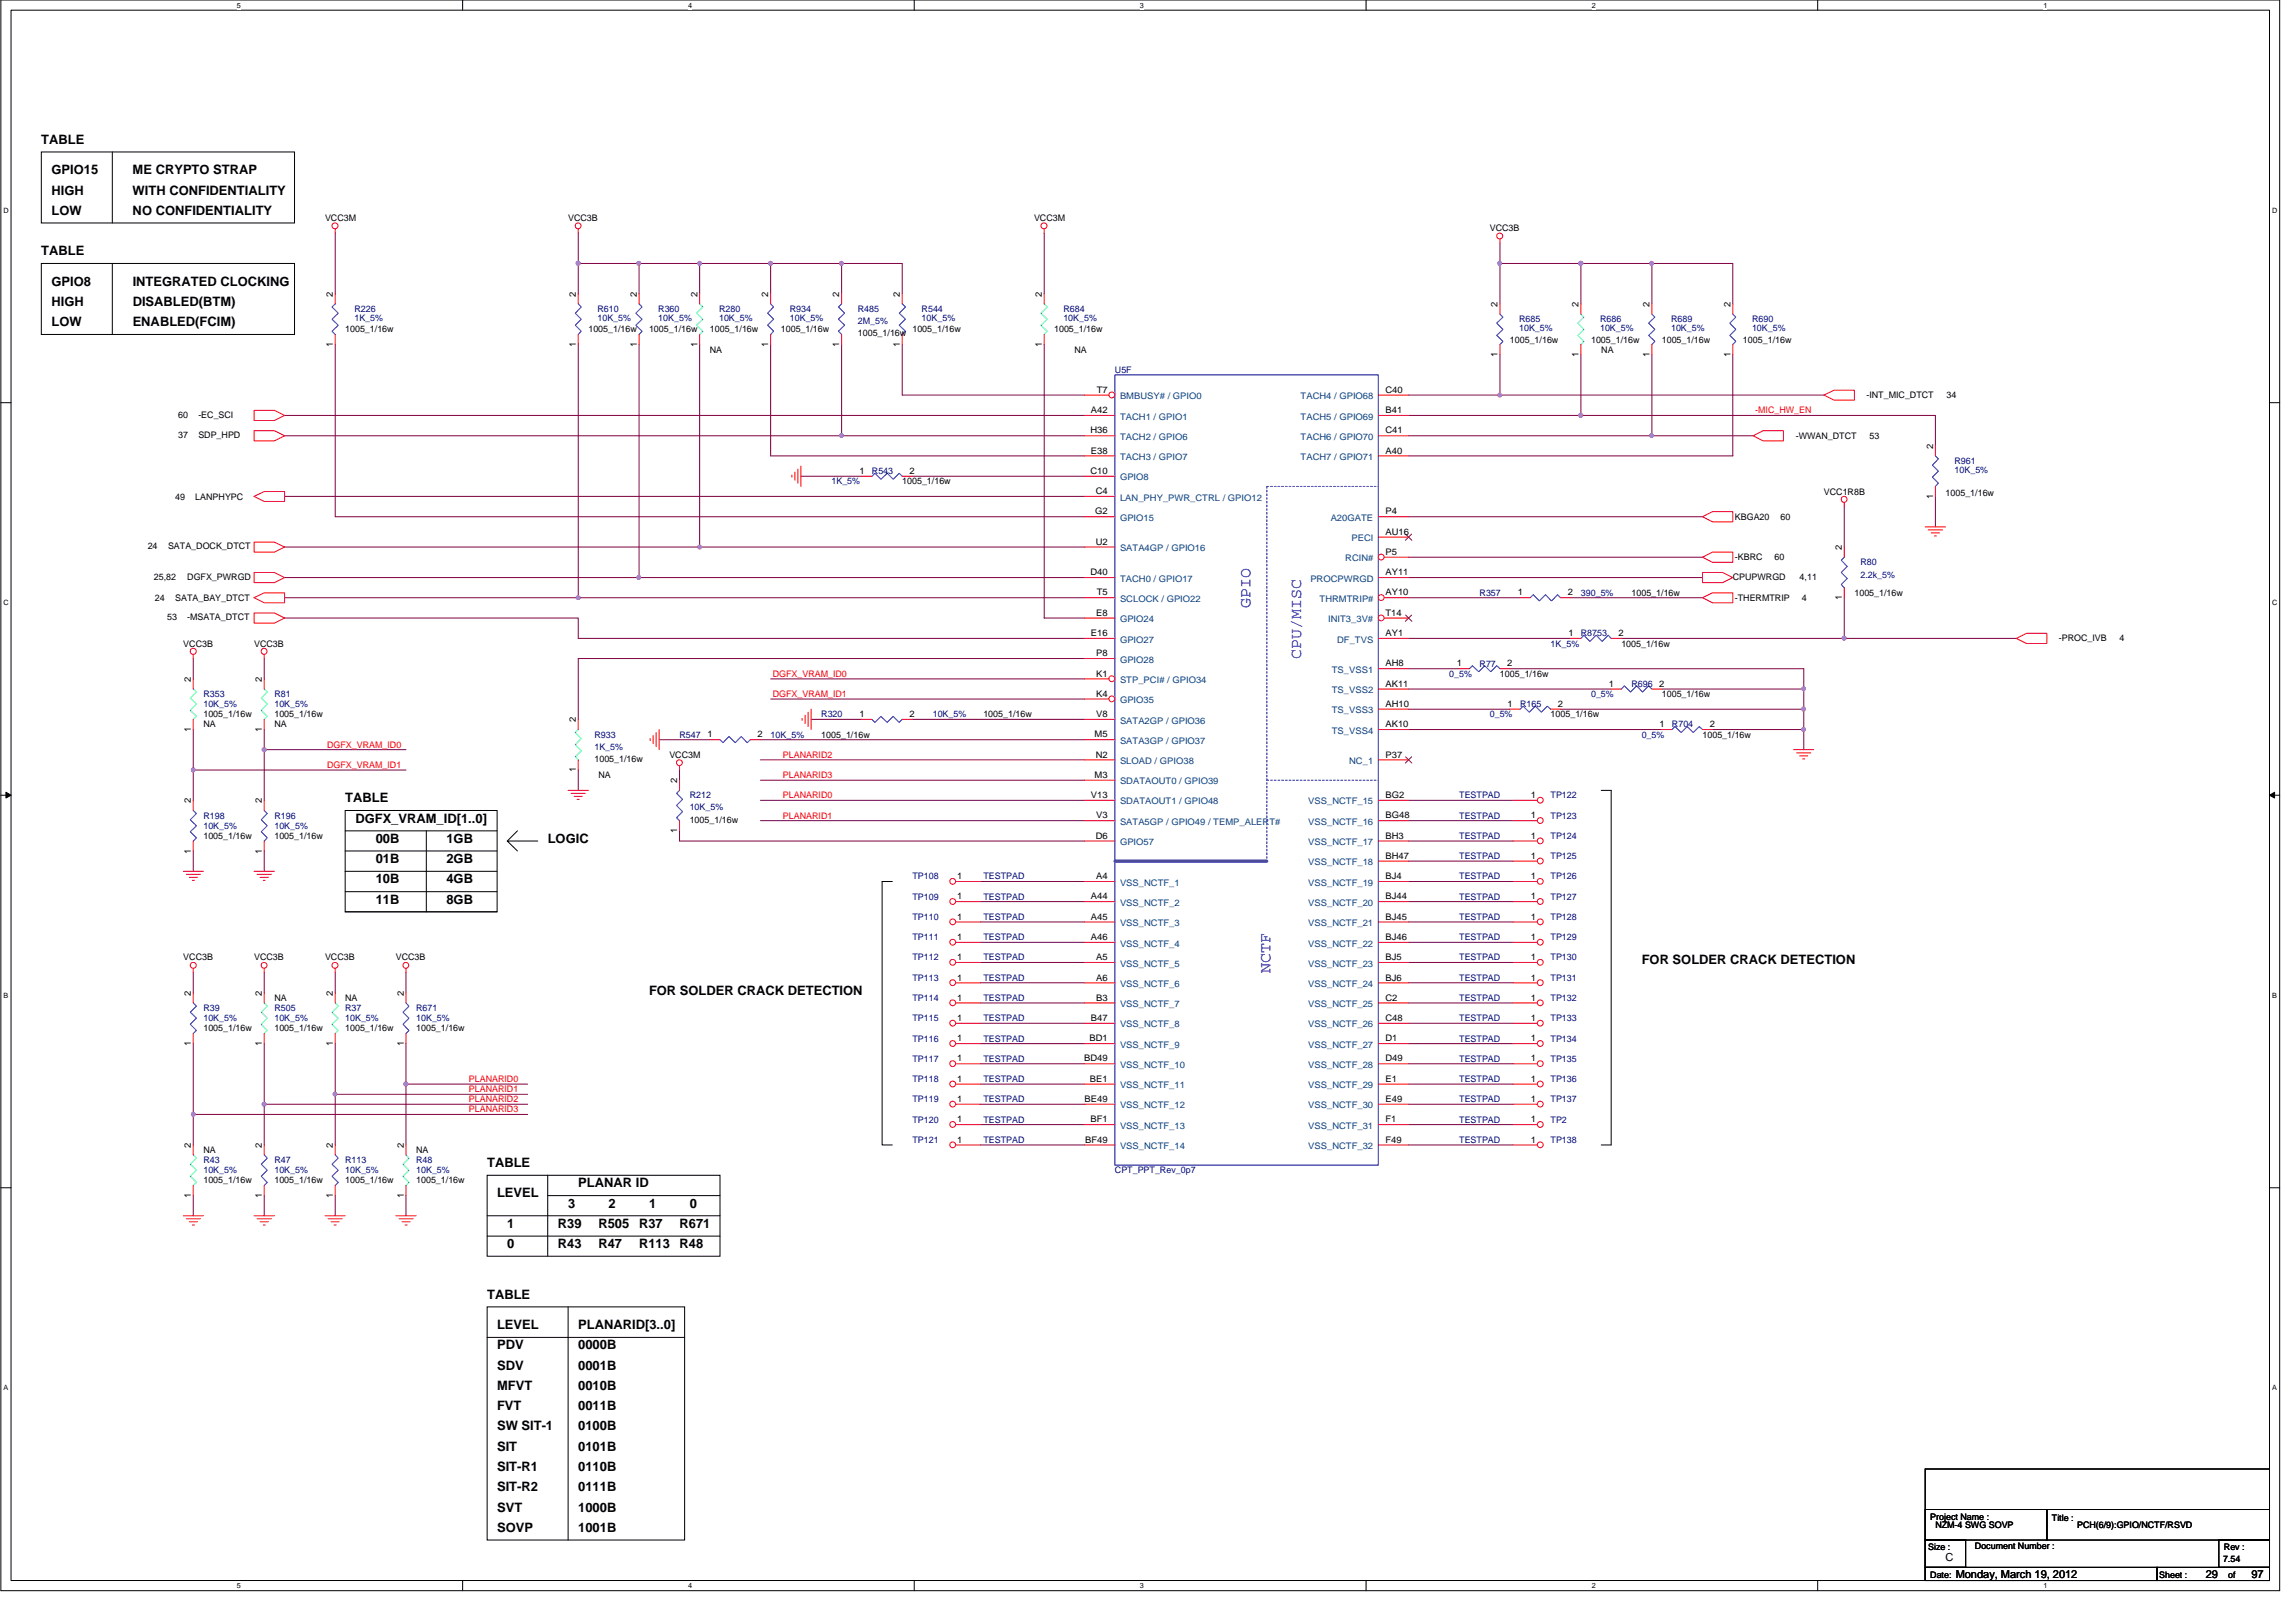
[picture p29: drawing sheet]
<svg xmlns="http://www.w3.org/2000/svg" width="420mm" height="297mm" viewBox="0 0 420 297" stroke-linecap="round" stroke-linejoin="round" font-family="sans-serif">
<defs><g id="words">
<g font-size="3" fill="#00f">
<text x="228.9" y="111.3" transform="rotate(-90 228.9 111.3)">GPIO</text>
<text x="238.2" y="120.5" transform="rotate(-90 238.2 120.5)">CPU/MISC</text>
<text x="232.6" y="178" transform="rotate(-90 232.6 178)">NCTF</text>
</g>
<g font-size="2.4">
<text x="7.6" y="26.3">TABLE</text>
<text x="9.4" y="31.9">GPIO15</text>
<text x="9.4" y="35.6">HIGH</text>
<text x="24.3" y="31.9">ME CRYPTO STRAP</text>
<text x="24.3" y="35.6">WITH CONFIDENTIALITY</text>
<text x="9.4" y="39.3">LOW</text>
<text x="24.3" y="39.3">NO CONFIDENTIALITY</text>
<text x="7.6" y="46.7">TABLE</text>
<text x="9.4" y="52.3">GPIO8</text>
<text x="24.3" y="52.3">INTEGRATED CLOCKING</text>
<text x="9.4" y="56">HIGH</text>
<text x="9.4" y="59.7">LOW</text>
<text x="24.3" y="56">DISABLED(BTM)</text>
<text x="24.3" y="59.7">ENABLED(FCIM)</text>
<text x="63.2" y="146.9">TABLE</text>
<text x="65.1" y="150.5">DGFX_VRAM_ID[1..0]</text>
<text x="68.8" y="154.3">00B</text>
<text x="81.7" y="154.3">1GB</text>
<text x="100.3" y="154.3">LOGIC</text>
<text x="68.8" y="157.9">01B</text>
<text x="68.8" y="161.7">10B</text>
<text x="81.7" y="157.9">2GB</text>
<text x="81.7" y="161.7">4GB</text>
<text x="68.8" y="165.4">11B</text>
<text x="81.7" y="165.4">8GB</text>
<text x="300.6" y="176.5">FOR SOLDER CRACK DETECTION</text>
<text x="118.8" y="182.1">FOR SOLDER CRACK DETECTION</text>
<text x="89.2" y="213.6">TABLE</text>
<text x="91" y="219.2">LEVEL</text>
<text x="104" y="221">3</text>
<text x="105.9" y="217.3">PLANAR ID</text>
<text x="111.4" y="221">2</text>
<text x="118.8" y="221">1</text>
<text x="126.3" y="221">0</text>
<text x="92.9" y="224.7">1</text>
<text x="102.1" y="224.7">R39</text>
<text x="109.5" y="224.7">R505</text>
<text x="117" y="224.7">R37</text>
<text x="124.4" y="224.7">R671</text>
<text x="92.9" y="228.4">0</text>
<text x="102.1" y="228.4">R43</text>
<text x="109.5" y="228.4">R47</text>
<text x="117" y="228.4">R113</text>
<text x="124.4" y="228.4">R48</text>
<text x="89.2" y="237.7">TABLE</text>
<text x="91" y="243.2">LEVEL</text>
<text x="105.9" y="243.2">PLANARID[3..0]</text>
<text x="91" y="250.7">SDV</text>
<text x="91" y="247">PDV</text>
<text x="105.9" y="250.7">0001B</text>
<text x="105.9" y="247">0000B</text>
<text x="91" y="254.4">MFVT</text>
<text x="105.9" y="254.4">0010B</text>
<text x="91" y="258.1">FVT</text>
<text x="91" y="261.8">SW SIT-1</text>
<text x="105.9" y="258.1">0011B</text>
<text x="105.9" y="261.8">0100B</text>
<text x="91" y="265.5">SIT</text>
<text x="91" y="269.2">SIT-R1</text>
<text x="105.9" y="265.5">0101B</text>
<text x="105.9" y="269.2">0110B</text>
<text x="91" y="272.9">SIT-R2</text>
<text x="105.9" y="272.9">0111B</text>
<text x="91" y="276.6">SVT</text>
<text x="91" y="280.3">SOVP</text>
<text x="105.9" y="276.6">1000B</text>
<text x="105.9" y="280.3">1001B</text>
</g>
<g font-size="2">
<text x="356.2" y="285.6">C</text>
<text x="358" y="288.8">Monday, March 19, 2012</text>
<text x="403.8" y="288.8">29</text>
<text x="412.2" y="288.8">97</text>
</g>
<g font-size="1.7">
<text x="59.5" y="40.4">VCC3M</text>
<text x="104" y="40.4">VCC3B</text>
<text x="189.3" y="40.4">VCC3M</text>
<text x="272.7" y="42.3">VCC3B</text>
<text x="60.9" y="54.3" transform="rotate(-90 60.9 54.3)">2</text>
<text x="105.4" y="54.3" transform="rotate(-90 105.4 54.3)">2</text>
<text x="116.6" y="54.3" transform="rotate(-90 116.6 54.3)">2</text>
<text x="127.7" y="54.3" transform="rotate(-90 127.7 54.3)">2</text>
<text x="140.7" y="54.3" transform="rotate(-90 140.7 54.3)">2</text>
<text x="153.7" y="54.3" transform="rotate(-90 153.7 54.3)">2</text>
<text x="164.7" y="54.3" transform="rotate(-90 164.7 54.3)">2</text>
<text x="190.7" y="54.3" transform="rotate(-90 190.7 54.3)">2</text>
<text x="274.2" y="56.2" transform="rotate(-90 274.2 56.2)">2</text>
<text x="289" y="56.2" transform="rotate(-90 289 56.2)">2</text>
<text x="302" y="56.2" transform="rotate(-90 302 56.2)">2</text>
<text x="316.8" y="56.2" transform="rotate(-90 316.8 56.2)">2</text>
<text x="60.9" y="63.5" transform="rotate(-90 60.9 63.5)">1</text>
<text x="63.2" y="60.8">1005_1/16w</text>
<text x="105.4" y="63.5" transform="rotate(-90 105.4 63.5)">1</text>
<text x="107.7" y="60.8">1005_1/16w</text>
<text x="116.6" y="63.5" transform="rotate(-90 116.6 63.5)">1</text>
<text x="118.8" y="60.8">1005_1/16w</text>
<text x="127.7" y="63.5" transform="rotate(-90 127.7 63.5)">1</text>
<text x="130" y="60.8">1005_1/16w</text>
<text x="130" y="64.5">NA</text>
<text x="140.7" y="63.5" transform="rotate(-90 140.7 63.5)">1</text>
<text x="142.9" y="60.8">1005_1/16w</text>
<text x="153.7" y="63.5" transform="rotate(-90 153.7 63.5)">1</text>
<text x="157" y="61.6">1005_1/16w</text>
<text x="164.7" y="63.5" transform="rotate(-90 164.7 63.5)">1</text>
<text x="167" y="60.8">1005_1/16w</text>
<text x="190.7" y="63.5" transform="rotate(-90 190.7 63.5)">1</text>
<text x="193" y="60.8">1005_1/16w</text>
<text x="196.7" y="64.5">NA</text>
<text x="274.2" y="65.3" transform="rotate(-90 274.2 65.3)">1</text>
<text x="276.4" y="62.7">1005_1/16w</text>
<text x="289" y="65.3" transform="rotate(-90 289 65.3)">1</text>
<text x="291.3" y="62.7">1005_1/16w</text>
<text x="293.1" y="64.5">NA</text>
<text x="302" y="65.3" transform="rotate(-90 302 65.3)">1</text>
<text x="304.2" y="62.7">1005_1/16w</text>
<text x="316.8" y="65.3" transform="rotate(-90 316.8 65.3)">1</text>
<text x="319.1" y="62.7">1005_1/16w</text>
<text x="200.8" y="71.9">T7</text>
<text x="253.6" y="71.9">C40</text>
<text x="32.6" y="76.4">60</text>
<text x="36.3" y="76.4">-EC_SCI</text>
<text x="199.7" y="75.6">A42</text>
<text x="253.6" y="75.6">B41</text>
<text x="341.7" y="72.9">-INT_MIC_DTCT</text>
<text x="356.4" y="72.9">34</text>
<text x="32.6" y="80.1">37</text>
<text x="36.3" y="80.1">SDP_HPD</text>
<text x="199.6" y="79.3">H36</text>
<text x="199.7" y="83">E38</text>
<text x="253.6" y="79.3">C41</text>
<text x="253.6" y="83">A40</text>
<text x="328.7" y="80.3">-WWAN_DTCT</text>
<text x="342.3" y="80.3">53</text>
<text x="353.9" y="82.1" transform="rotate(-90 353.9 82.1)">2</text>
<text x="157.3" y="86.7">1</text>
<text x="165.2" y="88.6">1005_1/16w</text>
<text x="166.5" y="86.7">2</text>
<text x="199.6" y="86.7">C10</text>
<text x="32.1" y="91.4">49</text>
<text x="35.8" y="91.4">LANPHYPC</text>
<text x="200.5" y="94.1">G2</text>
<text x="200.6" y="90.4">C4</text>
<text x="253.6" y="94.1">P4</text>
<text x="317.6" y="95.1">KBGA20</text>
<text x="326" y="95.1">60</text>
<text x="333.9" y="90.5">VCC1R8B</text>
<text x="353.9" y="91.3" transform="rotate(-90 353.9 91.3)">1</text>
<text x="356.2" y="90.8">1005_1/16w</text>
<text x="27" y="100.5">24</text>
<text x="30.8" y="100.5">SATA_DOCK_DTCT</text>
<text x="200.6" y="99.7">U2</text>
<text x="253.6" y="101.6">P5</text>
<text x="253.6" y="97.9">AU16</text>
<text x="337.2" y="100.7" transform="rotate(-90 337.2 100.7)">2</text>
<text x="28.2" y="106.1">25,82</text>
<text x="34.3" y="106.1">DGFX_PWRGD</text>
<text x="199.6" y="105.3">D40</text>
<text x="253.6" y="105.3">AY11</text>
<text x="317.2" y="106.1">CPUPWRGD</text>
<text x="317.6" y="102.5">-KBRC</text>
<text x="324.9" y="102.5">60</text>
<text x="329.5" y="106.1">4,11</text>
<text x="28.4" y="110">24</text>
<text x="30.6" y="113.5">53</text>
<text x="32.1" y="110">SATA_BAY_DTCT</text>
<text x="34.3" y="113.5">-MSATA_DTCT</text>
<text x="200.7" y="112.7">E8</text>
<text x="200.8" y="109">T5</text>
<text x="253.6" y="109">AY10</text>
<text x="253.6" y="112.7">T14</text>
<text x="277.9" y="109">1</text>
<text x="287" y="109">2</text>
<text x="298.7" y="109.1">1005_1/16w</text>
<text x="317.6" y="110">-THERMTRIP</text>
<text x="329.8" y="110">4</text>
<text x="337.2" y="109.9" transform="rotate(-90 337.2 109.9)">1</text>
<text x="339.5" y="109.1">1005_1/16w</text>
<text x="33.6" y="118.3">VCC3B</text>
<text x="46.5" y="118.3">VCC3B</text>
<text x="199.7" y="116.4">E16</text>
<text x="253.6" y="116.4">AY1</text>
<text x="287.1" y="116.4">1</text>
<text x="296.3" y="116.4">2</text>
<text x="296.8" y="118.3">1005_1/16w</text>
<text x="376.9" y="117.4">-PROC_IVB</text>
<text x="388.1" y="117.4">4</text>
<text x="35" y="124.8" transform="rotate(-90 35 124.8)">2</text>
<text x="48" y="124.8" transform="rotate(-90 48 124.8)">2</text>
<text x="200.7" y="120.1">P8</text>
<text x="200.7" y="123.8">K1</text>
<text x="253.6" y="125.7">AK11</text>
<text x="253.6" y="122">AH8</text>
<text x="266.7" y="122">1</text>
<text x="274.6" y="123.9">1005_1/16w</text>
<text x="275.9" y="122">2</text>
<text x="294.5" y="125.7">1</text>
<text x="303.7" y="125.7">2</text>
<text x="37.2" y="131.3">1005_1/16w</text>
<text x="50.2" y="131.3">1005_1/16w</text>
<text x="157.3" y="131.2">1</text>
<text x="166.5" y="131.2">2</text>
<text x="180" y="131.3">1005_1/16w</text>
<text x="200.7" y="131.2">V8</text>
<text x="200.7" y="127.5">K4</text>
<text x="253.6" y="129.4">AH10</text>
<text x="276" y="129.4">1</text>
<text x="283.9" y="131.3">1005_1/16w</text>
<text x="285.2" y="129.4">2</text>
<text x="304.2" y="127.6">1005_1/16w</text>
<text x="35" y="133.9" transform="rotate(-90 35 133.9)">1</text>
<text x="37.2" y="133.1">NA</text>
<text x="48" y="133.9" transform="rotate(-90 48 133.9)">1</text>
<text x="50.2" y="133.1">NA</text>
<text x="105.4" y="132.2" transform="rotate(-90 105.4 132.2)">2</text>
<text x="129.5" y="135">1</text>
<text x="138.7" y="135">2</text>
<text x="150.4" y="135">1005_1/16w</text>
<text x="200.4" y="135">M5</text>
<text x="253.6" y="133.1">AK10</text>
<text x="303.8" y="133.1">1</text>
<text x="311.7" y="135">1005_1/16w</text>
<text x="313" y="133.1">2</text>
<text x="105.4" y="141.4" transform="rotate(-90 105.4 141.4)">1</text>
<text x="108.8" y="139.4">1005_1/16w</text>
<text x="109.5" y="142.4">NA</text>
<text x="122.5" y="138.7">VCC3M</text>
<text x="124" y="143.3" transform="rotate(-90 124 143.3)">2</text>
<text x="200.4" y="142.4">M3</text>
<text x="200.6" y="138.6">N2</text>
<text x="253.6" y="138.6">P37</text>
<text x="35" y="147" transform="rotate(-90 35 147)">2</text>
<text x="48" y="147" transform="rotate(-90 48 147)">2</text>
<text x="199.7" y="146">V13</text>
<text x="200.7" y="149.8">V3</text>
<text x="253.6" y="146">BG2</text>
<text x="253.6" y="149.8">BG48</text>
<text x="280.3" y="146">1</text>
<text x="280.3" y="149.8">1</text>
<text x="37.2" y="153.5">1005_1/16w</text>
<text x="50.2" y="153.5">1005_1/16w</text>
<text x="124" y="152.5" transform="rotate(-90 124 152.5)">1</text>
<text x="126.3" y="150.6">1005_1/16w</text>
<text x="200.6" y="153.5">D6</text>
<text x="253.6" y="153.5">BH3</text>
<text x="280.3" y="153.5">1</text>
<text x="35" y="156.2" transform="rotate(-90 35 156.2)">1</text>
<text x="48" y="156.2" transform="rotate(-90 48 156.2)">1</text>
<text x="175.2" y="160.9">1</text>
<text x="200.7" y="160.9">A4</text>
<text x="253.6" y="157.2">BH47</text>
<text x="253.6" y="160.9">BJ4</text>
<text x="280.3" y="157.2">1</text>
<text x="280.3" y="160.9">1</text>
<text x="175.2" y="164.6">1</text>
<text x="199.7" y="164.6">A44</text>
<text x="253.6" y="164.6">BJ44</text>
<text x="280.3" y="164.6">1</text>
<text x="175.2" y="168.3">1</text>
<text x="175.2" y="172">1</text>
<text x="199.7" y="168.3">A45</text>
<text x="199.7" y="172">A46</text>
<text x="253.6" y="168.3">BJ45</text>
<text x="253.6" y="172">BJ46</text>
<text x="280.3" y="168.3">1</text>
<text x="280.3" y="172">1</text>
<text x="33.6" y="175.8">VCC3B</text>
<text x="46.5" y="175.8">VCC3B</text>
<text x="59.5" y="175.8">VCC3B</text>
<text x="72.5" y="175.8">VCC3B</text>
<text x="175.2" y="179.5">1</text>
<text x="175.2" y="175.7">1</text>
<text x="200.7" y="175.7">A5</text>
<text x="200.7" y="179.5">A6</text>
<text x="253.6" y="175.7">BJ5</text>
<text x="253.6" y="179.5">BJ6</text>
<text x="280.3" y="175.7">1</text>
<text x="280.3" y="179.5">1</text>
<text x="35" y="182.2" transform="rotate(-90 35 182.2)">2</text>
<text x="48" y="182.2" transform="rotate(-90 48 182.2)">2</text>
<text x="50.2" y="183.2">NA</text>
<text x="60.9" y="182.2" transform="rotate(-90 60.9 182.2)">2</text>
<text x="63.2" y="183.2">NA</text>
<text x="73.9" y="182.2" transform="rotate(-90 73.9 182.2)">2</text>
<text x="175.2" y="183.1">1</text>
<text x="200.7" y="183.1">B3</text>
<text x="253.6" y="183.1">C2</text>
<text x="280.3" y="183.1">1</text>
<text x="35" y="191.4" transform="rotate(-90 35 191.4)">1</text>
<text x="37.2" y="188.8">1005_1/16w</text>
<text x="48" y="191.4" transform="rotate(-90 48 191.4)">1</text>
<text x="50.2" y="188.8">1005_1/16w</text>
<text x="60.9" y="191.4" transform="rotate(-90 60.9 191.4)">1</text>
<text x="63.2" y="188.8">1005_1/16w</text>
<text x="73.9" y="191.4" transform="rotate(-90 73.9 191.4)">1</text>
<text x="76.2" y="188.8">1005_1/16w</text>
<text x="175.2" y="186.9">1</text>
<text x="175.2" y="190.6">1</text>
<text x="199.5" y="190.6">BD1</text>
<text x="199.7" y="186.9">B47</text>
<text x="253.6" y="186.9">C48</text>
<text x="253.6" y="190.6">D1</text>
<text x="280.3" y="190.6">1</text>
<text x="280.3" y="186.9">1</text>
<text x="175.2" y="198">1</text>
<text x="175.2" y="194.3">1</text>
<text x="198.5" y="194.3">BD49</text>
<text x="199.5" y="198">BE1</text>
<text x="253.6" y="194.3">D49</text>
<text x="253.6" y="198">E1</text>
<text x="280.3" y="194.3">1</text>
<text x="280.3" y="198">1</text>
<text x="175.2" y="201.7">1</text>
<text x="198.6" y="201.7">BE49</text>
<text x="253.6" y="201.7">E49</text>
<text x="280.3" y="201.7">1</text>
<text x="175.2" y="205.4">1</text>
<text x="175.2" y="209.1">1</text>
<text x="198.7" y="209.1">BF49</text>
<text x="199.6" y="205.4">BF1</text>
<text x="253.6" y="209.1">F49</text>
<text x="253.6" y="205.4">F1</text>
<text x="280.3" y="205.4">1</text>
<text x="280.3" y="209.1">1</text>
<text x="35" y="210.1" transform="rotate(-90 35 210.1)">2</text>
<text x="37.2" y="211">NA</text>
<text x="48" y="210.1" transform="rotate(-90 48 210.1)">2</text>
<text x="60.9" y="210.1" transform="rotate(-90 60.9 210.1)">2</text>
<text x="73.9" y="210.1" transform="rotate(-90 73.9 210.1)">2</text>
<text x="76.2" y="211">NA</text>
<text x="35" y="219.2" transform="rotate(-90 35 219.2)">1</text>
<text x="37.2" y="216.6">1005_1/16w</text>
<text x="48" y="219.2" transform="rotate(-90 48 219.2)">1</text>
<text x="50.2" y="216.6">1005_1/16w</text>
<text x="60.9" y="219.2" transform="rotate(-90 60.9 219.2)">1</text>
<text x="63.2" y="216.6">1005_1/16w</text>
<text x="73.9" y="219.2" transform="rotate(-90 73.9 219.2)">1</text>
<text x="76.2" y="216.6">1005_1/16w</text>
<text x="353.4" y="278.1">Project Name :</text>
<text x="354.3" y="279.6">NZM-4 SWG SOVP</text>
<text x="375.7" y="278.3">Title :</text>
<text x="380.3" y="279.6">PCH(6/9):GPIO/NCTF/RSVD</text>
<text x="353" y="283.7">Size :</text>
<text x="361.6" y="283.5">Document Number :</text>
<text x="407" y="285.9">7.54</text>
<text x="407.1" y="283.7">Rev :</text>
<text x="353.4" y="288.7">Date:</text>
<text x="395.3" y="288.7">Sheet :</text>
<text x="407.9" y="288.7">of</text>
</g>
<g font-size="1.7" fill="#000080">
<text x="64.9" y="57.1">R226</text>
<text x="64.9" y="58.8">1K_5%</text>
<text x="109.4" y="57.1">R610</text>
<text x="109.4" y="58.8">10K_5%</text>
<text x="120.5" y="57.1">R360</text>
<text x="120.5" y="58.8">10K_5%</text>
<text x="131.6" y="57.1">R280</text>
<text x="131.6" y="58.8">10K_5%</text>
<text x="144.6" y="57.1">R934</text>
<text x="144.6" y="58.8">10K_5%</text>
<text x="157" y="57.1">R485</text>
<text x="157" y="59.4">2M_5%</text>
<text x="168.7" y="57.1">R544</text>
<text x="168.7" y="58.8">10K_5%</text>
<text x="194.7" y="57.1">R684</text>
<text x="194.7" y="58.8">10K_5%</text>
<text x="278.1" y="59">R685</text>
<text x="292.9" y="59">R686</text>
<text x="305.9" y="59">R689</text>
<text x="320.7" y="59">R690</text>
<text x="278.1" y="60.6">10K_5%</text>
<text x="292.9" y="60.6">10K_5%</text>
<text x="305.9" y="60.6">10K_5%</text>
<text x="320.7" y="60.6">10K_5%</text>
<text x="204.1" y="68.2">U5F</text>
<text x="152.2" y="88.6">1K_5%</text>
<text x="159.6" y="86.8">R543</text>
<text x="357.8" y="84.9">R961</text>
<text x="357.8" y="86.6">10K_5%</text>
<text x="340.6" y="103.5">R80</text>
<text x="340.6" y="105.7">2.2k_5%</text>
<text x="270.9" y="109.1">R357</text>
<text x="289.4" y="109.1">390_5%</text>
<text x="283.9" y="118.3">1K_5%</text>
<text x="289.4" y="116.5">R8753</text>
<text x="265.3" y="123.9">0_5%</text>
<text x="270.9" y="122">R77</text>
<text x="298.7" y="125.7">R696</text>
<text x="37.2" y="127.6">R353</text>
<text x="37.2" y="129.4">10K_5%</text>
<text x="50.2" y="127.6">R81</text>
<text x="50.2" y="129.4">10K_5%</text>
<text x="150.4" y="131.3">R320</text>
<text x="170.8" y="131.3">10K_5%</text>
<text x="272.7" y="131.3">0_5%</text>
<text x="278.3" y="129.4">R165</text>
<text x="291.3" y="127.6">0_5%</text>
<text x="108.8" y="135">R933</text>
<text x="108.8" y="137.2">1K_5%</text>
<text x="124.4" y="135">R547</text>
<text x="141.1" y="135">10K_5%</text>
<text x="300.6" y="135">0_5%</text>
<text x="306.1" y="133.1">R704</text>
<text x="37.2" y="149.8">R198</text>
<text x="50.2" y="149.8">R196</text>
<text x="126.3" y="146.1">R212</text>
<text x="126.3" y="148.3">10K_5%</text>
<text x="267.2" y="146.1">TESTPAD</text>
<text x="267.2" y="149.8">TESTPAD</text>
<text x="283.9" y="146.1">TP122</text>
<text x="283.9" y="149.8">TP123</text>
<text x="37.2" y="151.7">10K_5%</text>
<text x="50.2" y="151.7">10K_5%</text>
<text x="267.2" y="153.5">TESTPAD</text>
<text x="283.9" y="153.5">TP124</text>
<text x="167" y="161">TP108</text>
<text x="180" y="161">TESTPAD</text>
<text x="267.2" y="157.2">TESTPAD</text>
<text x="267.2" y="161">TESTPAD</text>
<text x="283.9" y="157.2">TP125</text>
<text x="283.9" y="161">TP126</text>
<text x="167" y="164.7">TP109</text>
<text x="180" y="164.7">TESTPAD</text>
<text x="267.2" y="164.7">TESTPAD</text>
<text x="283.9" y="164.7">TP127</text>
<text x="167" y="168.4">TP110</text>
<text x="167" y="172.1">TP111</text>
<text x="180" y="168.4">TESTPAD</text>
<text x="180" y="172.1">TESTPAD</text>
<text x="267.2" y="168.4">TESTPAD</text>
<text x="267.2" y="172.1">TESTPAD</text>
<text x="283.9" y="168.4">TP128</text>
<text x="283.9" y="172.1">TP129</text>
<text x="167" y="179.5">TP113</text>
<text x="167" y="175.8">TP112</text>
<text x="180" y="179.5">TESTPAD</text>
<text x="180" y="175.8">TESTPAD</text>
<text x="267.2" y="175.8">TESTPAD</text>
<text x="267.2" y="179.5">TESTPAD</text>
<text x="283.9" y="175.8">TP130</text>
<text x="283.9" y="179.5">TP131</text>
<text x="37.2" y="185">R39</text>
<text x="50.2" y="185">R505</text>
<text x="63.2" y="185">R37</text>
<text x="76.2" y="185">R671</text>
<text x="167" y="183.2">TP114</text>
<text x="180" y="183.2">TESTPAD</text>
<text x="267.2" y="183.2">TESTPAD</text>
<text x="283.9" y="183.2">TP132</text>
<text x="37.2" y="186.9">10K_5%</text>
<text x="50.2" y="186.9">10K_5%</text>
<text x="63.2" y="186.9">10K_5%</text>
<text x="76.2" y="186.9">10K_5%</text>
<text x="167" y="186.9">TP115</text>
<text x="167" y="190.6">TP116</text>
<text x="180" y="186.9">TESTPAD</text>
<text x="180" y="190.6">TESTPAD</text>
<text x="267.2" y="190.6">TESTPAD</text>
<text x="267.2" y="186.9">TESTPAD</text>
<text x="283.9" y="190.6">TP134</text>
<text x="283.9" y="186.9">TP133</text>
<text x="167" y="194.3">TP117</text>
<text x="180" y="194.3">TESTPAD</text>
<text x="267.2" y="194.3">TESTPAD</text>
<text x="283.9" y="194.3">TP135</text>
<text x="167" y="198">TP118</text>
<text x="167" y="201.8">TP119</text>
<text x="180" y="198">TESTPAD</text>
<text x="180" y="201.8">TESTPAD</text>
<text x="267.2" y="201.8">TESTPAD</text>
<text x="267.2" y="198">TESTPAD</text>
<text x="283.9" y="201.8">TP137</text>
<text x="283.9" y="198">TP136</text>
<text x="167" y="205.4">TP120</text>
<text x="167" y="209.2">TP121</text>
<text x="180" y="205.4">TESTPAD</text>
<text x="180" y="209.2">TESTPAD</text>
<text x="267.2" y="205.4">TESTPAD</text>
<text x="267.2" y="209.2">TESTPAD</text>
<text x="283.9" y="205.4">TP2</text>
<text x="283.9" y="209.2">TP138</text>
<text x="37.2" y="212.9">R43</text>
<text x="37.2" y="214.7">10K_5%</text>
<text x="50.2" y="212.9">R47</text>
<text x="50.2" y="214.7">10K_5%</text>
<text x="63.2" y="212.9">R113</text>
<text x="63.2" y="214.7">10K_5%</text>
<text x="76.2" y="212.9">R48</text>
<text x="76.2" y="214.7">10K_5%</text>
<text x="204.1" y="214.7">CPT_PPT_Rev_0p7</text>
</g>
<g font-size="1.7" fill="#004080">
<text x="205.1" y="73.1">BMBUSY# / GPIO0</text>
<text x="205.1" y="76.8">TACH1 / GPIO1</text>
<text x="238.1" y="73.1">TACH4 / GPIO68</text>
<text x="238.1" y="76.8">TACH5 / GPIO69</text>
<text x="205.1" y="80.5">TACH2 / GPIO6</text>
<text x="238.1" y="80.5">TACH6 / GPIO70</text>
<text x="205.1" y="84.2">TACH3 / GPIO7</text>
<text x="205.1" y="87.9">GPIO8</text>
<text x="238.1" y="84.2">TACH7 / GPIO71</text>
<text x="205.1" y="91.6">LAN_PHY_PWR_CTRL / GPIO12</text>
<text x="205.1" y="95.3">GPIO15</text>
<text x="243.6" y="95.3">A20GATE</text>
<text x="205.1" y="100.9">SATA4GP / GPIO16</text>
<text x="247.4" y="99.1">PECI</text>
<text x="205.1" y="106.5">TACH0 / GPIO17</text>
<text x="239.9" y="106.5">PROCPWRGD</text>
<text x="246.3" y="102.7">RCIN#</text>
<text x="205.1" y="113.9">GPIO24</text>
<text x="205.1" y="110.2">SCLOCK / GPIO22</text>
<text x="241.6" y="110.2">THRMTRIP#</text>
<text x="243.2" y="113.9">INIT3_3V#</text>
<text x="205.1" y="117.6">GPIO27</text>
<text x="244.8" y="117.6">DF_TVS</text>
<text x="205.1" y="121.3">GPIO28</text>
<text x="205.1" y="125">STP_PCI# / GPIO34</text>
<text x="243.8" y="123.1">TS_VSS1</text>
<text x="205.1" y="128.7">GPIO35</text>
<text x="243.8" y="130.6">TS_VSS3</text>
<text x="243.8" y="126.9">TS_VSS2</text>
<text x="205.1" y="136.1">SATA3GP / GPIO37</text>
<text x="205.1" y="132.4">SATA2GP / GPIO36</text>
<text x="243.8" y="134.3">TS_VSS4</text>
<text x="205.1" y="139.8">SLOAD / GPIO38</text>
<text x="205.1" y="143.6">SDATAOUT0 / GPIO39</text>
<text x="247" y="139.8">NC_1</text>
<text x="205.1" y="147.2">SDATAOUT1 / GPIO48</text>
<text x="239.5" y="147.2">VSS_NCTF_15</text>
<text x="205.1" y="154.7">GPIO57</text>
<text x="205.1" y="151">SATA5GP / GPIO49 / TEMP_ALERT#</text>
<text x="239.5" y="154.7">VSS_NCTF_17</text>
<text x="239.5" y="151">VSS_NCTF_16</text>
<text x="239.5" y="158.4">VSS_NCTF_18</text>
<text x="205.1" y="162.1">VSS_NCTF_1</text>
<text x="205.1" y="165.8">VSS_NCTF_2</text>
<text x="239.5" y="162.1">VSS_NCTF_19</text>
<text x="239.5" y="165.8">VSS_NCTF_20</text>
<text x="205.1" y="169.5">VSS_NCTF_3</text>
<text x="205.1" y="173.2">VSS_NCTF_4</text>
<text x="239.5" y="169.5">VSS_NCTF_21</text>
<text x="239.5" y="173.2">VSS_NCTF_22</text>
<text x="205.1" y="176.9">VSS_NCTF_5</text>
<text x="239.5" y="176.9">VSS_NCTF_23</text>
<text x="205.1" y="180.6">VSS_NCTF_6</text>
<text x="205.1" y="184.3">VSS_NCTF_7</text>
<text x="239.5" y="180.6">VSS_NCTF_24</text>
<text x="239.5" y="184.3">VSS_NCTF_25</text>
<text x="205.1" y="188">VSS_NCTF_8</text>
<text x="205.1" y="191.8">VSS_NCTF_9</text>
<text x="239.5" y="188">VSS_NCTF_26</text>
<text x="239.5" y="191.8">VSS_NCTF_27</text>
<text x="205.1" y="195.5">VSS_NCTF_10</text>
<text x="239.5" y="195.5">VSS_NCTF_28</text>
<text x="205.1" y="199.2">VSS_NCTF_11</text>
<text x="205.1" y="202.9">VSS_NCTF_12</text>
<text x="239.5" y="199.2">VSS_NCTF_29</text>
<text x="239.5" y="202.9">VSS_NCTF_30</text>
<text x="205.1" y="206.6">VSS_NCTF_13</text>
<text x="239.5" y="206.6">VSS_NCTF_31</text>
<text x="205.1" y="210.3">VSS_NCTF_14</text>
<text x="239.5" y="210.3">VSS_NCTF_32</text>
</g>
<g font-size="1.7" fill="#f00">
<text x="321.3" y="75.6">-MIC_HW_EN</text>
<text x="141.5" y="123.9">DGFX_VRAM_ID0</text>
<text x="141.5" y="127.6">DGFX_VRAM_ID1</text>
<text x="59.9" y="136.8">DGFX_VRAM_ID0</text>
<text x="59.9" y="140.5">DGFX_VRAM_ID1</text>
<text x="143.3" y="138.7">PLANARID2</text>
<text x="143.3" y="142.4">PLANARID3</text>
<text x="143.3" y="146.1">PLANARID0</text>
<text x="143.3" y="149.8">PLANARID1</text>
<text x="85.8" y="203.6">PLANARID3</text>
<text x="85.8" y="201.7">PLANARID2</text>
<text x="85.8" y="199.9">PLANARID1</text>
<text x="85.8" y="198">PLANARID0</text>
</g>
<g font-size="1.3">
<text x="43.3" y="1.4">5</text>
<text x="126" y="1.4">4</text>
<text x="208.7" y="1.4">3</text>
<text x="291.4" y="1.4">2</text>
<text x="374.1" y="1.4">1</text>
<text x=".6" y="38.9">D</text>
<text x="416" y="38.9">D</text>
<text x=".6" y="110.8">C</text>
<text x="416" y="110.8">C</text>
<text x=".6" y="182.6">B</text>
<text x="416" y="182.6">B</text>
<text x=".6" y="254.5">A</text>
<text x="416" y="254.5">A</text>
<text x="43.3" y="290.7">5</text>
<text x="126" y="290.7">4</text>
<text x="208.7" y="290.7">3</text>
<text x="291.4" y="290.7">2</text>
<text x="374.1" y="290.7">1</text>
</g>
</g></defs>
<path d="M.2 0h417.2v291.1h-417.2zM2 1.9h413.5v287.4h-413.5z" fill="none" stroke="#000" stroke-width=".18"/>
<g fill="#fff">
<path d="M43.3 .2h.8v1.5h-.8z"/>
<path d="M43.3 289.5h.8v1.5h-.8z"/>
</g>
<path d="M84.7 0v1.9M84.7 289.3v1.8" fill="none" stroke="#000" stroke-width=".18"/>
<g fill="#fff">
<path d="M126 .2h.7v1.5h-.7z"/>
<path d="M126 289.5h.7v1.5h-.7z"/>
</g>
<path d="M167.4 0v1.9M167.4 289.3v1.8" fill="none" stroke="#000" stroke-width=".18"/>
<g fill="#fff">
<path d="M208.7 .2h.7v1.5h-.7z"/>
<path d="M208.7 289.5h.7v1.5h-.7z"/>
</g>
<path d="M250.1 0v1.9M250.1 289.3v1.8" fill="none" stroke="#000" stroke-width=".18"/>
<g fill="#fff">
<path d="M291.4 .2h.7v1.5h-.7z"/>
<path d="M291.4 289.5h.7v1.5h-.7z"/>
</g>
<path d="M332.8 0v1.9M332.8 289.3v1.8" fill="none" stroke="#000" stroke-width=".18"/>
<g fill="#fff">
<path d="M374.1 .2h.7v1.5h-.7z"/>
<path d="M374.1 289.5h.7v1.5h-.7z"/>
<path d="M.6 37.8h1v1.4h-1z"/>
<path d="M416 37.8h.9v1.4h-.9z"/>
<path d="M.6 109.6h1v1.5h-1z"/>
<path d="M416 109.6h.9v1.5h-.9z"/>
</g>
<path d="M.2 73.7h1.8M415.5 73.7h1.9" fill="none" stroke="#000" stroke-width=".18"/>
<g fill="#fff">
<path d="M.6 181.4h.9v1.5h-.9z"/>
<path d="M416 181.4h.8v1.5h-.8z"/>
</g>
<path d="M.2 145.5h1.8M415.5 145.5h1.9" fill="none" stroke="#000" stroke-width=".18"/>
<path d="M1.1 145l.9 .5-.9 .5zM415.5 145.5l.9-.5v1z" fill="#000" stroke="#000" stroke-width=".18"/>
<g fill="#fff">
<path d="M.6 253.3h.8v1.5h-.8z"/>
<path d="M416 253.3h.8v1.5h-.8z"/>
</g>
<g fill="none" stroke="#000" stroke-width=".18">
<path d="M7.6 27.8h46.3v13h-46.3zM20.6 27.8v13M7.6 48.2h46.3v13h-46.3zM20.6 48.2v13M63.2 148.3h27.8v18.6h-27.8zM63.2 155.7h27.8M63.2 152.1h27.8M63.2 159.5h27.8M78.1 152.1v14.8M94.7 152.1l-1.8 1.8M98.5 153.9h-5.6l1.8 1.8M293.1 144.7h1.9v64.9l-1.9-.1"/>
<path d="M63.2 166.9h27.8M63.2 163.2h27.8M163.4 161.3h-1.9v48.2h1.9M.2 217.4h1.8M89.2 215.1h42.6v14.8h-42.6zM100.3 215.1v14.8M100.3 218.8h31.5M415.5 217.4h1.9M89.2 239.2h36.1v42.7h-36.1zM89.2 226.2h42.6M89.2 222.5h42.6M104 239.2v42.7"/>
<path d="M89.2 244.8h36.1M352.5 276.3h22.2v5.6h-22.2zM352.5 268.9h63v20.4h-63zM374.7 276.3h40.8v5.6h-40.8zM352.5 281.9h7.4v5h-7.4zM352.5 286.9h42.4v2.4h-42.4zM394.9 286.9h20.6v2.4h-20.6zM406.2 281.9h9.3v5h-9.3z"/>
</g>
<g fill="none" stroke="#800040" stroke-width=".18">
<path d="M61.4 42.7v11.1M105.9 48.2h11.1M105.9 42.7v5.5M105.9 48.2v5.6M117 48.2v5.6M117 48.2h11.1M128.1 48.2h13v5.6M128.1 48.2v5.6M141.1 48.2h13M165.2 53.8v-5.6h-11.1v5.6M191.2 42.7v11.1M274.6 48.2v7.4"/>
<path d="M274.6 48.2h14.8M274.6 44.5v3.7M289.4 48.2h13M289.4 48.2v7.4M302.4 48.2h14.8v7.4M302.4 48.2v7.4M52.1 76h146.5M52.1 79.8h102M61.4 63v31.6h137.2M105.9 63v46.4M117 63v42.7M128.1 63v37.1"/>
<path d="M141.1 63v20.4h57.5M154.1 79.8h44.5M154.1 63v16.8M165.2 63v9.3h33.4M191.2 63v50.1h7.4M257.9 79.8h44.5M257.9 76h31.5M257.9 72.3h16.7M274.6 64.9v7.4M274.6 72.3h59.3M289.4 64.9v11.1M289.4 76h64.9v5.6"/>
<path d="M302.4 64.9v14.9h18.6M317.2 64.9v18.5h-59.3M52.1 90.8h146.5M146.6 87.2h11.2M167 87.2h31.6M257.9 94.6h53.8M337.6 92.7v7.4M354.3 90.8v5.6M52.1 105.7h64.9M52.1 109.4h53.8M52.1 113.1h53.8v3.7h92.7M52.1 100.1h76"/>
<path d="M105.9 109.4h92.7M117 105.7h81.6M128.1 100.1h70.5M257.9 116.8h29.7M257.9 102h53.8M257.9 105.7h53.8M257.9 109.4h20.4M287.6 109.4h24.1M296.8 116.8h40.8M337.6 109.4v7.4M337.6 116.8h31.5M35.4 120.5v3.7"/>
<path d="M35.4 133.5v7.4M48.4 137.2v9.3M48.4 120.5v3.7M48.4 137.2h25.9M48.4 133.5v3.7M120.7 135.4h9.3M139.2 139.1h59.4M139.2 135.4h59.4M141.1 127.9h57.5M141.1 124.2h57.5M148.5 131.7h9.3M167 131.7h31.6"/>
<path d="M198.6 120.5h-92.7v11.2M257.9 126.1h37.1M257.9 129.8h18.5M257.9 122.4h9.3M257.9 133.5h46.3M276.4 122.4h53.8v11.1M285.7 129.8h44.5M304.2 126.1h26M313.5 133.5h16.7M330.2 133.5v3.7M35.4 140.9h38.9M35.4 140.9v5.6"/>
<path d="M35.4 155.7v3.8M48.4 155.7v3.8M105.9 140.9v3.8M124.4 152.1v1.8h74.2M124.4 140.9v1.9M139.2 142.8h59.4M139.2 146.5h59.4M139.2 150.2h59.4M257.9 146.5h19.1M257.9 150.2h19.1M257.9 153.9h19.1M257.9 157.6h19.1"/>
<path d="M35.4 178v3.7M48.4 178v3.7M61.4 178v3.7M74.3 178v3.7M179.5 161.3h19.1M179.5 165h19.1M179.5 168.7h19.1M179.5 172.5h19.1M179.5 176.1h19.1M179.5 179.9h19.1M257.9 161.3h19.1M257.9 165h19.1"/>
<path d="M257.9 168.7h19.1M257.9 172.5h19.1M257.9 176.1h19.1M257.9 179.9h19.1M35.4 191v13M48.4 191v11.1M61.4 191v9.3M74.3 198.4h22.3M74.3 191v7.4M74.3 198.4v11.1M179.5 183.6h19.1M179.5 187.3h19.1"/>
<path d="M179.5 191h19.1M179.5 194.7h19.1M179.5 198.4h19.1M257.9 183.6h19.1M257.9 187.3h19.1M257.9 191h19.1M257.9 194.7h19.1M257.9 198.4h19.1M35.4 204v5.5M35.4 218.8v3.7M35.4 204h61.2M48.4 202.1v7.4"/>
<path d="M48.4 218.8v3.7M48.4 202.1h48.2M61.4 218.8v3.7M61.4 200.3v9.2M61.4 200.3h35.2M74.3 218.8v3.7M179.5 202.1h19.1M179.5 205.8h19.1M179.5 209.5h19.1M257.9 202.1h19.1M257.9 209.5h19.1M257.9 205.8h19.1"/>
</g>
<g fill="#f0f" stroke="#f0f" stroke-width=".18">
<circle cx="330.2" cy="133.5" r=".35"/>
<circle cx="154" cy="48.2" r=".35"/>
<circle cx="141.1" cy="48.2" r=".37"/>
<circle cx="274.6" cy="72.3" r=".34"/>
<circle cx="154" cy="79.7" r=".34"/>
<circle cx="289.4" cy="76" r=".37"/>
<circle cx="128.1" cy="100.1" r=".34"/>
<circle cx="302.4" cy="79.7" r=".34"/>
<circle cx="105.8" cy="109.4" r=".36"/>
<circle cx="274.5" cy="48.2" r=".35"/>
<circle cx="302.4" cy="48.2" r=".35"/>
<circle cx="289.4" cy="48.2" r=".37"/>
<circle cx="116.9" cy="48.2" r=".35"/>
<circle cx="105.8" cy="48.2" r=".37"/>
<circle cx="330.2" cy="126.1" r=".34"/>
<circle cx="330.2" cy="129.8" r=".35"/>
<circle cx="116.9" cy="105.7" r=".35"/>
<circle cx="35.4" cy="203.9" r=".35"/>
<circle cx="48.4" cy="202.1" r=".36"/>
<circle cx="74.3" cy="198.4" r=".37"/>
<circle cx="128.1" cy="48.2" r=".35"/>
<circle cx="61.3" cy="200.2" r=".34"/>
<circle cx="337.6" cy="116.8" r=".36"/>
<circle cx="48.4" cy="137.2" r=".36"/>
<circle cx="35.4" cy="140.9" r=".35"/>
</g>
<g fill="none" stroke="#f00" stroke-width=".18">
<path d="M61.4 41.9v.8M105.9 41.9v.8M191.2 41.9v.8M274.6 43.8v.7M46.5 75.1h3.7l1.9 .9-1.9 1h-3.7zM46.5 78.8h3.7l1.9 1-1.9 .9h-3.7zM321 79.8l1.8-1h3.7v1.9h-3.7zM333.9 72.3l1.9-.9h3.7v1.8h-3.7zM46.5 99.2h3.7l1.9 .9-1.9 .9h-3.7zM46.5 90.8l1.9-.8h3.7v1.8h-3.7zM145 87v.3M145.5 86.4v1.5"/>
<path d="M146.1 85.9v2.5M146.6 85.3v3.7M311.7 94.6l1.8-1h3.7v1.9h-3.7zM337.6 92v.7M352.5 96.4h3.7M353 97h2.6M353.6 97.5h1.5M354.2 98.1h.3M35.4 119.8v.7M46.5 104.8h3.7l1.9 .9-1.9 .9h-3.7zM46.5 112.2h3.7l1.9 .9-1.9 .9h-3.7zM46.5 109.4l1.9-.9h3.7v1.8h-3.7z"/>
<path d="M48.4 119.8v.7M311.7 104.8h3.7l1.8 .9-1.8 .9h-3.7zM311.7 102l1.8-1h3.7v1.9h-3.7zM311.7 109.4l1.8-.9h3.7v1.8h-3.7zM369.1 116.8l1.9-.9h3.7v1.9h-3.7zM119 135.2v.4M119.6 134.6v1.5M120.1 134.1v2.6M120.7 133.5v3.7M146.8 131.5v.3M147.4 130.9v1.5M147.9 130.3v2.7"/>
<path d="M148.5 129.8v3.7M328.4 137.2h3.7M328.9 137.8h2.6M329.5 138.3h1.5M330 138.9h.4M33.6 159.5h3.6M46.5 159.5h3.7M104 144.7h3.7M104.6 145.2h2.5M105.1 145.8h1.5M105.7 146.3h.3M124.4 140.2v.7"/>
<path d="M34.1 160h2.6M34.7 160.6h1.4M35.2 161.1h.4M35.4 177.2v.8M47.1 160h2.6M47.6 160.6h1.5M48.2 161.1h.3M48.4 177.2v.8M61.4 177.2v.8M74.3 177.2v.8M74.3 217v1.8M74.3 209.5v1.9"/>
<path d="M33.6 222.5h3.6M34.1 223.1h2.6M34.7 223.6h1.4M35.2 224.2h.4M46.5 222.5h3.7M47.1 223.1h2.6M47.6 223.6h1.5M48.2 224.2h.3M59.5 222.5h3.7M60.1 223.1h2.5M60.6 223.6h1.5M61.2 224.2h.3"/>
<path d="M72.5 222.5h3.7M73.1 223.1h2.5M73.6 223.6h1.5M74.2 224.2h.3"/>
<circle cx="61.3" cy="41.3" r=".55"/>
<circle cx="105.8" cy="41.3" r=".54"/>
<circle cx="191.1" cy="41.3" r=".55"/>
<circle cx="274.6" cy="43.2" r=".55"/>
<circle cx="337.6" cy="91.4" r=".55"/>
<circle cx="35.4" cy="119.2" r=".56"/>
<circle cx="48.3" cy="119.2" r=".55"/>
<circle cx="124.4" cy="139.6" r=".54"/>
<circle cx="35.4" cy="176.7" r=".55"/>
<circle cx="48.3" cy="176.7" r=".54"/>
<circle cx="61.3" cy="176.7" r=".55"/>
<circle cx="74.3" cy="176.7" r=".54"/>
</g>
<path d="M74.3 211.4l.6 .6-1.1 1.1 1.1 1.1-1.1 1.1 1.1 1.1-.6 .6" fill="none" stroke="#00ff80" stroke-width=".18"/>
<circle cx="174.4" cy="187.3" r=".54" fill="#fff" stroke="#f00" stroke-width=".18"/>
<path d="M175 187.3h4.5" fill="none" stroke="#f00" stroke-width=".18"/>
<circle cx="282" cy="168.7" r=".54" fill="#fff" stroke="#f00" stroke-width=".18"/>
<path d="M277 168.7h4.5" fill="none" stroke="#f00" stroke-width=".18"/>
<circle cx="282" cy="191" r=".54" fill="#fff" stroke="#f00" stroke-width=".18"/>
<path d="M274.6 55.6v1.9M274.6 63v1.9M276.4 129.8h1.9M283.9 129.8h1.8M277 191h4.5" fill="none" stroke="#f00" stroke-width=".18"/>
<path d="M274.6 57.5l.6 .5-1.2 1.1 1.2 1.2-1.2 1.1 1.2 1.1-.6 .5M278.3 129.8l.5-.6 1.2 1.1 1.1-1.1 1.1 1.1 1.1-1.1 .6 .6" fill="none" stroke="#00f" stroke-width=".18"/>
<circle cx="282" cy="153.9" r=".54" fill="#fff" stroke="#f00" stroke-width=".18"/>
<path d="M267.2 122.4h1.8M274.6 122.4h1.8M277 153.9h4.5" fill="none" stroke="#f00" stroke-width=".18"/>
<path d="M269 122.4l.6-.6 1.1 1.1 1.1-1.1 1.1 1.1 1.1-1.1 .6 .6" fill="none" stroke="#00f" stroke-width=".18"/>
<circle cx="174.4" cy="205.8" r=".54" fill="#fff" stroke="#f00" stroke-width=".18"/>
<path d="M175 205.8h4.5" fill="none" stroke="#f00" stroke-width=".18"/>
<circle cx="174.4" cy="168.7" r=".54" fill="#fff" stroke="#f00" stroke-width=".18"/>
<path d="M141.1 53.8v1.8M317.2 55.6v1.9M141.1 61.2v1.8M317.2 63v1.9M287.6 116.8h1.8M295 116.8h1.8M48.4 131.7v1.8M48.4 124.2v1.9M175 168.7h4.5" fill="none" stroke="#f00" stroke-width=".18"/>
<path d="M141.1 55.6l.5 .6-1.1 1.1 1.1 1.1-1.1 1.1 1.1 1.1-.5 .6M317.2 57.5l.6 .5-1.1 1.1 1.1 1.2-1.1 1.1 1.1 1.1-.6 .5M289.4 116.8l.6-.6 1.1 1.2 1.1-1.2 1.1 1.2 1.1-1.2 .6 .6" fill="none" stroke="#00f" stroke-width=".18"/>
<path d="M48.4 126.1l.5 .6-1.1 1.1 1.1 1.1-1.1 1.1 1.1 1.1-.5 .6" fill="none" stroke="#00ff80" stroke-width=".18"/>
<circle cx="174.4" cy="198.4" r=".54" fill="#fff" stroke="#f00" stroke-width=".18"/>
<path d="M124.4 150.2v1.9M124.4 142.8v1.9M175 198.4h4.5" fill="none" stroke="#f00" stroke-width=".18"/>
<path d="M124.4 144.7l-.5 .5 1.1 1.1-1.1 1.1 1.1 1.1-1.1 1.1 .5 .6" fill="none" stroke="#00f" stroke-width=".18"/>
<circle cx="282" cy="205.8" r=".54" fill="#fff" stroke="#f00" stroke-width=".18"/>
<path d="M128.1 53.8v1.8M128.1 61.2v1.8M277 205.8h4.5" fill="none" stroke="#f00" stroke-width=".18"/>
<path d="M128.1 55.6l.6 .6-1.2 1.1 1.2 1.1-1.2 1.1 1.2 1.1-.6 .6" fill="none" stroke="#00ff80" stroke-width=".18"/>
<circle cx="282" cy="157.6" r=".54" fill="#fff" stroke="#f00" stroke-width=".18"/>
<path d="M277 157.6h4.5" fill="none" stroke="#f00" stroke-width=".18"/>
<circle cx="282" cy="183.5" r=".54" fill="#fff" stroke="#f00" stroke-width=".18"/>
<path d="M277 183.6h4.5" fill="none" stroke="#f00" stroke-width=".18"/>
<circle cx="174.4" cy="179.8" r=".54" fill="#fff" stroke="#f00" stroke-width=".18"/>
<g fill="none" stroke="#f00" stroke-width=".18">
<path d="M198.6 79.8h5.5M198.6 90.8h5.5M198.6 83.4h5.5M198.6 116.8h5.5M198.6 113.1h5.5M198.6 105.7h5.5M198.6 109.4h5.5M252.3 105.7h5.6M198.6 120.5h5.5M198.6 135.4h5.5M198.6 139.1h5.5M198.6 153.9h5.5"/>
<path d="M198.6 150.2h5.5M198.6 142.8h5.5M198.6 146.5h5.5M175 179.9h4.5M198.6 161.3h5.5M198.6 165h5.5M198.6 168.7h5.5M198.6 172.5h5.5M198.6 176.1h5.5M198.6 179.9h5.5M198.6 183.6h5.5M198.6 187.3h5.5"/>
<path d="M198.6 191h5.5M198.6 194.7h5.5M198.6 198.4h5.5M198.6 202.1h5.5"/>
</g>
<path d="M204.1 157.6h27.8" fill="none" stroke="#00f" stroke-width=".55"/>
<path d="M204.1 68.6h48.2v144.6h-48.2z" fill="none" stroke="#00f" stroke-width=".18"/>
<path d="M231.9 89v68.6M231.9 89h20.4M231.9 142.8h20.4" fill="none" stroke="#00f" stroke-width=".18" stroke-dasharray=".3 .3"/>
<circle cx="252.9" cy="102" r=".54" fill="#fff" stroke="#f00" stroke-width=".18"/>
<path d="M252.3 98.3h5.6M253.4 102h4.5" fill="none" stroke="#f00" stroke-width=".18"/>
<path d="M257.3 97.7l1.2 1.2M258.4 97.7l-1.1 1.2" fill="none" stroke="#804000" stroke-width=".18"/>
<circle cx="252.9" cy="109.4" r=".54" fill="#fff" stroke="#f00" stroke-width=".18"/>
<path d="M198.6 87.2h5.5M253.4 109.4h4.5" fill="none" stroke="#f00" stroke-width=".18"/>
<circle cx="203.5" cy="72.3" r=".54" fill="#fff" stroke="#f00" stroke-width=".18"/>
<path d="M198.6 76h5.5M198.6 72.3h4.4M198.6 94.6h5.5M198.6 131.7h5.5" fill="none" stroke="#f00" stroke-width=".18"/>
<circle cx="252.9" cy="113.1" r=".54" fill="#fff" stroke="#f00" stroke-width=".18"/>
<path d="M253.4 113.1h4.5" fill="none" stroke="#f00" stroke-width=".18"/>
<path d="M257.3 112.6l1.2 1.1M258.4 112.6l-1.1 1.1" fill="none" stroke="#804000" stroke-width=".18"/>
<circle cx="203.5" cy="124.2" r=".54" fill="#fff" stroke="#f00" stroke-width=".18"/>
<path d="M198.6 124.2h4.4" fill="none" stroke="#f00" stroke-width=".18"/>
<circle cx="203.5" cy="127.9" r=".54" fill="#fff" stroke="#f00" stroke-width=".18"/>
<g fill="none" stroke="#f00" stroke-width=".18">
<path d="M252.3 72.3h5.6M252.3 79.8h5.6M252.3 76h5.6M252.3 94.6h5.6M252.3 83.4h5.6M198.6 100.1h5.5M252.3 116.8h5.6M198.6 127.9h4.4M252.3 133.5h5.6M252.3 129.8h5.6M252.3 126.1h5.6M252.3 122.4h5.6"/>
<path d="M252.3 139.1h5.6M252.3 153.9h5.6M252.3 157.6h5.6M252.3 146.5h5.6M252.3 150.2h5.6M252.3 161.3h5.6M252.3 165h5.6M252.3 168.7h5.6M252.3 172.5h5.6M252.3 176.1h5.6M252.3 179.9h5.6M252.3 183.6h5.6"/>
<path d="M252.3 187.3h5.6M252.3 191h5.6M252.3 194.7h5.6M252.3 198.4h5.6M198.6 205.8h5.5M198.6 209.5h5.5M252.3 209.5h5.6M252.3 202.1h5.6M252.3 205.8h5.6"/>
</g>
<path d="M257.3 138.5l1.2 1.2M258.4 138.5l-1.1 1.2" fill="none" stroke="#804000" stroke-width=".18"/>
<circle cx="282" cy="172.4" r=".54" fill="#fff" stroke="#f00" stroke-width=".18"/>
<path d="M277 172.5h4.5" fill="none" stroke="#f00" stroke-width=".18"/>
<circle cx="282" cy="202.1" r=".54" fill="#fff" stroke="#f00" stroke-width=".18"/>
<path d="M289.4 55.6v1.9M289.4 63v1.9M105.9 139.1v1.8M105.9 131.7v1.8M304.2 133.5h1.9M311.7 133.5h1.8M35.4 189.1v1.9M35.4 181.7v1.9M277 202.1h4.5" fill="none" stroke="#f00" stroke-width=".18"/>
<path d="M289.4 57.5l.6 .5-1.1 1.1 1.1 1.2-1.1 1.1 1.1 1.1-.6 .5M105.9 133.5l-.6 .6 1.1 1.1-1.1 1.1 1.1 1.1-1.1 1.1 .6 .6" fill="none" stroke="#00ff80" stroke-width=".18"/>
<path d="M306.1 133.5l.6-.5 1.1 1.1 1.1-1.1 1.1 1.1 1.1-1.1 .6 .5M35.4 183.6l.6 .5-1.2 1.2 1.2 1.1-1.2 1.1 1.2 1.1-.6 .5" fill="none" stroke="#00f" stroke-width=".18"/>
<circle cx="174.4" cy="191" r=".54" fill="#fff" stroke="#f00" stroke-width=".18"/>
<path d="M61.4 189.1v1.9M61.4 181.7v1.9M175 191h4.5" fill="none" stroke="#f00" stroke-width=".18"/>
<path d="M61.4 183.6l.5 .5-1.1 1.2 1.1 1.1-1.1 1.1 1.1 1.1-.5 .5" fill="none" stroke="#00ff80" stroke-width=".18"/>
<circle cx="174.4" cy="172.4" r=".54" fill="#fff" stroke="#f00" stroke-width=".18"/>
<path d="M105.9 53.8v1.8M105.9 61.2v1.8M175 172.5h4.5M74.3 189.1v1.9M74.3 181.7v1.9M48.4 217v1.8M48.4 209.5v1.9" fill="none" stroke="#f00" stroke-width=".18"/>
<path d="M105.9 55.6l.5 .6-1.1 1.1 1.1 1.1-1.1 1.1 1.1 1.1-.5 .6M74.3 183.6l.6 .5-1.1 1.2 1.1 1.1-1.1 1.1 1.1 1.1-.6 .5M48.4 211.4l.5 .6-1.1 1.1 1.1 1.1-1.1 1.1 1.1 1.1-.5 .6" fill="none" stroke="#00f" stroke-width=".18"/>
<circle cx="282" cy="194.7" r=".54" fill="#fff" stroke="#f00" stroke-width=".18"/>
<path d="M277 194.7h4.5M35.4 217v1.8M35.4 209.5v1.9" fill="none" stroke="#f00" stroke-width=".18"/>
<path d="M35.4 211.4l.6 .6-1.2 1.1 1.2 1.1-1.2 1.1 1.2 1.1-.6 .6" fill="none" stroke="#00ff80" stroke-width=".18"/>
<circle cx="282" cy="161.3" r=".54" fill="#fff" stroke="#f00" stroke-width=".18"/>
<path d="M277 161.3h4.5" fill="none" stroke="#f00" stroke-width=".18"/>
<circle cx="174.4" cy="161.3" r=".54" fill="#fff" stroke="#f00" stroke-width=".18"/>
<path d="M165.2 53.8v1.8M302.4 55.6v1.9M165.2 61.2v1.8M302.4 63v1.9M130 135.4h1.8M137.4 135.4h1.8M157.8 131.7h1.8M165.2 131.7h1.8M175 161.3h4.5M48.4 189.1v1.9M48.4 181.7v1.9" fill="none" stroke="#f00" stroke-width=".18"/>
<path d="M165.2 55.6l.6 .6-1.2 1.1 1.2 1.1-1.2 1.1 1.2 1.1-.6 .6M302.4 57.5l.6 .5-1.2 1.1 1.2 1.2-1.2 1.1 1.2 1.1-.6 .5M131.8 135.4l.6 .5 1.1-1.1 1.1 1.1 1.1-1.1 1.1 1.1 .6-.5M159.6 131.7l.6 .5 1.1-1.1 1.1 1.1 1.1-1.1 1.1 1.1 .6-.5" fill="none" stroke="#00f" stroke-width=".18"/>
<path d="M48.4 183.6l.5 .5-1.1 1.2 1.1 1.1-1.1 1.1 1.1 1.1-.5 .5" fill="none" stroke="#00ff80" stroke-width=".18"/>
<circle cx="174.4" cy="209.5" r=".54" fill="#fff" stroke="#f00" stroke-width=".18"/>
<path d="M175 209.5h4.5" fill="none" stroke="#f00" stroke-width=".18"/>
<circle cx="282" cy="176.1" r=".54" fill="#fff" stroke="#f00" stroke-width=".18"/>
<path d="M191.2 53.8v1.8M191.2 61.2v1.8M277 176.1h4.5" fill="none" stroke="#f00" stroke-width=".18"/>
<path d="M191.2 55.6l.5 .6-1.1 1.1 1.1 1.1-1.1 1.1 1.1 1.1-.5 .6" fill="none" stroke="#00ff80" stroke-width=".18"/>
<circle cx="174.4" cy="183.5" r=".54" fill="#fff" stroke="#f00" stroke-width=".18"/>
<path d="M175 183.6h4.5" fill="none" stroke="#f00" stroke-width=".18"/>
<circle cx="282" cy="187.3" r=".54" fill="#fff" stroke="#f00" stroke-width=".18"/>
<path d="M277 187.3h4.5" fill="none" stroke="#f00" stroke-width=".18"/>
<circle cx="174.4" cy="202.1" r=".54" fill="#fff" stroke="#f00" stroke-width=".18"/>
<path d="M117 53.8v1.8M117 61.2v1.8M354.3 89v1.8M354.3 81.6v1.8M175 202.1h4.5" fill="none" stroke="#f00" stroke-width=".18"/>
<path d="M117 55.6l.5 .6-1.1 1.1 1.1 1.1-1.1 1.1 1.1 1.1-.5 .6M354.3 83.4l.6 .6-1.1 1.1 1.1 1.1-1.1 1.1 1.1 1.1-.6 .6" fill="none" stroke="#00f" stroke-width=".18"/>
<circle cx="282" cy="146.4" r=".54" fill="#fff" stroke="#f00" stroke-width=".18"/>
<path d="M277 146.5h4.5" fill="none" stroke="#f00" stroke-width=".18"/>
<circle cx="174.4" cy="176.1" r=".54" fill="#fff" stroke="#f00" stroke-width=".18"/>
<path d="M61.4 53.8v1.8M61.4 61.2v1.8M175 176.1h4.5M61.4 217v1.8M61.4 209.5v1.9" fill="none" stroke="#f00" stroke-width=".18"/>
<path d="M61.4 55.6l-.6 .6 1.1 1.1-1.1 1.1 1.1 1.1-1.1 1.1 .6 .6M61.4 211.4l.5 .6-1.1 1.1 1.1 1.1-1.1 1.1 1.1 1.1-.5 .6" fill="none" stroke="#00f" stroke-width=".18"/>
<circle cx="282" cy="165" r=".54" fill="#fff" stroke="#f00" stroke-width=".18"/>
<path d="M277 165h4.5" fill="none" stroke="#f00" stroke-width=".18"/>
<circle cx="282" cy="209.5" r=".54" fill="#fff" stroke="#f00" stroke-width=".18"/>
<path d="M277 209.5h4.5" fill="none" stroke="#f00" stroke-width=".18"/>
<circle cx="174.4" cy="194.7" r=".54" fill="#fff" stroke="#f00" stroke-width=".18"/>
<g fill="none" stroke="#f00" stroke-width=".18">
<path d="M154.1 53.8v1.8M154.1 61.2v1.8M157.8 87.2h1.8M165.2 87.2h1.8M337.6 107.6v1.8M337.6 100.1v1.9M35.4 131.7v1.8M35.4 124.2v1.9M295 126.1h1.8M302.4 126.1h1.8M35.4 153.9v1.8M35.4 146.5v1.8"/>
<path d="M48.4 153.9v1.8M48.4 146.5v1.8M175 194.7h4.5"/>
</g>
<path d="M154.1 55.6l-.6 .6 1.1 1.1-1.1 1.1 1.1 1.1-1.1 1.1 .6 .6M159.6 87.2l.6-.6 1.1 1.1 1.1-1.1 1.1 1.1 1.1-1.1 .6 .6M337.6 102l-.5 .5 1.1 1.2-1.1 1.1 1.1 1.1-1.1 1.1 .5 .6M296.8 126.1l.6-.6 1.1 1.2 1.1-1.2 1.1 1.2 1.1-1.2 .6 .6M35.4 148.3l.6 .6-1.2 1.1 1.2 1.1-1.2 1.1 1.2 1.1-.6 .6M48.4 148.3l.5 .6-1.1 1.1 1.1 1.1-1.1 1.1 1.1 1.1-.5 .6" fill="none" stroke="#00f" stroke-width=".18"/>
<path d="M35.4 126.1l.6 .6-1.2 1.1 1.2 1.1-1.2 1.1 1.2 1.1-.6 .6" fill="none" stroke="#00ff80" stroke-width=".18"/>
<circle cx="174.4" cy="165" r=".54" fill="#fff" stroke="#f00" stroke-width=".18"/>
<path d="M175 165h4.5" fill="none" stroke="#f00" stroke-width=".18"/>
<circle cx="282" cy="198.4" r=".54" fill="#fff" stroke="#f00" stroke-width=".18"/>
<path d="M278.3 109.4h1.9M285.7 109.4h1.9M277 198.4h4.5" fill="none" stroke="#f00" stroke-width=".18"/>
<path d="M280.2 109.4l.5-.6 1.1 1.2 1.1-1.2 1.1 1.2 1.1-1.2 .6 .6" fill="none" stroke="#00f" stroke-width=".18"/>
<circle cx="282" cy="150.2" r=".54" fill="#fff" stroke="#f00" stroke-width=".18"/>
<path d="M277 150.2h4.5" fill="none" stroke="#f00" stroke-width=".18"/>
<circle cx="282" cy="179.8" r=".54" fill="#fff" stroke="#f00" stroke-width=".18"/>
<path d="M277 179.9h4.5" fill="none" stroke="#f00" stroke-width=".18"/>
<g fill="#f0f" stroke="#f0f" stroke-width=".18">
<circle cx="330.2" cy="133.5" r=".35"/>
<circle cx="154" cy="48.2" r=".35"/>
<circle cx="141.1" cy="48.2" r=".37"/>
<circle cx="274.6" cy="72.3" r=".34"/>
<circle cx="154" cy="79.7" r=".34"/>
<circle cx="289.4" cy="76" r=".37"/>
<circle cx="128.1" cy="100.1" r=".34"/>
<circle cx="302.4" cy="79.7" r=".34"/>
<circle cx="105.8" cy="109.4" r=".36"/>
<circle cx="274.5" cy="48.2" r=".35"/>
<circle cx="302.4" cy="48.2" r=".35"/>
<circle cx="289.4" cy="48.2" r=".37"/>
<circle cx="116.9" cy="48.2" r=".35"/>
<circle cx="105.8" cy="48.2" r=".37"/>
<circle cx="330.2" cy="126.1" r=".34"/>
<circle cx="330.2" cy="129.8" r=".35"/>
<circle cx="116.9" cy="105.7" r=".35"/>
<circle cx="35.4" cy="203.9" r=".35"/>
<circle cx="48.4" cy="202.1" r=".36"/>
<circle cx="74.3" cy="198.4" r=".37"/>
<circle cx="128.1" cy="48.2" r=".35"/>
<circle cx="61.3" cy="200.2" r=".34"/>
<circle cx="337.6" cy="116.8" r=".36"/>
<circle cx="48.4" cy="137.2" r=".36"/>
<circle cx="35.4" cy="140.9" r=".35"/>
</g>
<use href="#words"/>
</svg>
